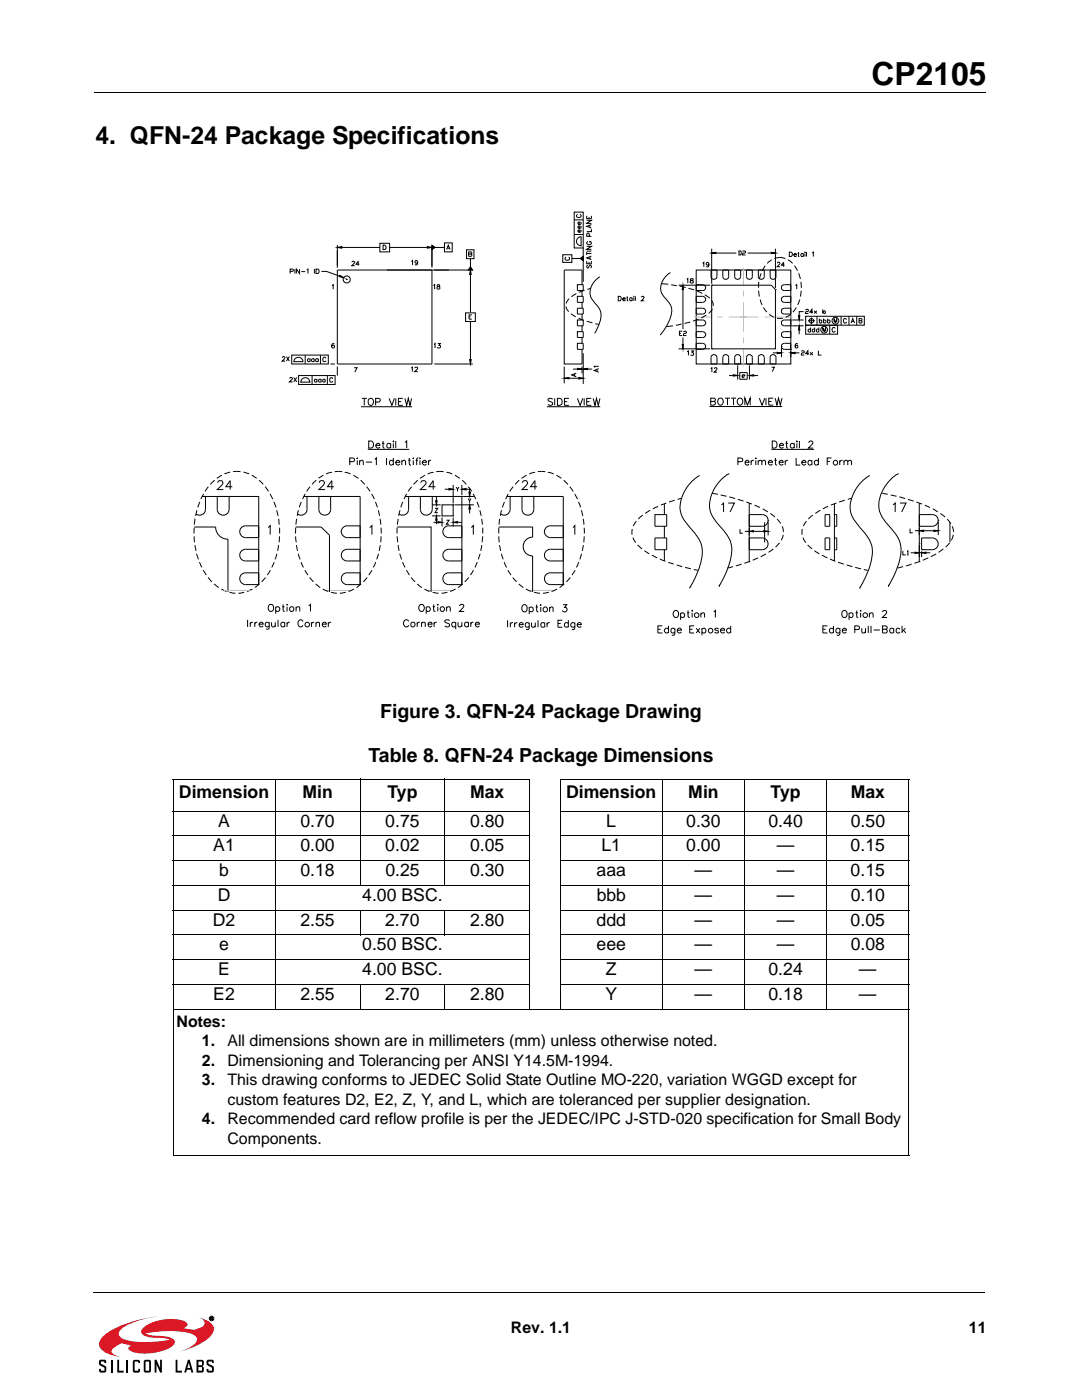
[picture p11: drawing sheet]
<svg xmlns="http://www.w3.org/2000/svg" width="216mm" height="279mm" viewBox="0 0 216 279" stroke-linecap="round" stroke-linejoin="round" font-family="sans-serif">
<defs><g id="words">
<text font-size="6.3" x="173.9" y="16.9">CP2105</text>
<text font-size="4.9" x="19" y="28.7">4. QFN-24 Package Specifications</text>
<g font-size="3.9">
<text x="75.9" y="143.3">Figure 3. QFN-24 Package Drawing</text>
<text x="73.5" y="152.1">Table 8. QFN-24 Package Dimensions</text>
</g>
<g font-size="3.5">
<text x="35.7" y="159.3">Dimension</text>
<text x="60.3" y="159.3">Min</text>
<text x="77.3" y="159.3">Typ</text>
<text x="93.8" y="159.3">Max</text>
<text x="113" y="159.3">Dimension</text>
<text x="137.3" y="159.3">Min</text>
<text x="153.8" y="159.3">Typ</text>
<text x="169.8" y="159.3">Max</text>
<text x="43.5" y="165">A</text>
<text x="59.9" y="165">0.70</text>
<text x="76.9" y="165">0.75</text>
<text x="93.8" y="165">0.80</text>
<text x="121" y="165">L</text>
<text x="136.9" y="165">0.30</text>
<text x="153.3" y="165">0.40</text>
<text x="169.7" y="165">0.50</text>
<text x="42.6" y="169.9">A1</text>
<text x="59.9" y="169.9">0.00</text>
<text x="76.9" y="169.9">0.02</text>
<text x="93.8" y="169.9">0.05</text>
<text x="120" y="169.9">L1</text>
<text x="136.9" y="169.9">0.00</text>
<text x="155" y="169.9">—</text>
<text x="169.7" y="169.9">0.15</text>
<text x="43.4" y="179.8">D</text>
<text x="43.7" y="174.8">b</text>
<text x="59.9" y="174.8">0.18</text>
<text x="72.3" y="179.8">4.00 BSC.</text>
<text x="76.9" y="174.8">0.25</text>
<text x="93.8" y="174.8">0.30</text>
<text x="119" y="174.8">aaa</text>
<text x="119.1" y="179.8">bbb</text>
<text x="138.6" y="174.8">—</text>
<text x="138.6" y="179.8">—</text>
<text x="155" y="174.8">—</text>
<text x="155" y="179.8">—</text>
<text x="169.7" y="174.8">0.15</text>
<text x="169.7" y="179.8">0.10</text>
<text x="42.5" y="184.7">D2</text>
<text x="59.9" y="184.7">2.55</text>
<text x="76.9" y="184.7">2.70</text>
<text x="93.8" y="184.7">2.80</text>
<text x="119" y="184.7">ddd</text>
<text x="138.6" y="184.7">—</text>
<text x="155" y="184.7">—</text>
<text x="169.7" y="184.7">0.05</text>
<text x="43.7" y="189.7">e</text>
<text x="72.3" y="189.7">0.50 BSC.</text>
<text x="119.1" y="189.7">eee</text>
<text x="138.6" y="189.7">—</text>
<text x="155" y="189.7">—</text>
<text x="169.7" y="189.7">0.08</text>
<text x="43.5" y="194.6">E</text>
<text x="72.3" y="194.6">4.00 BSC.</text>
<text x="120.9" y="194.6">Z</text>
<text x="138.6" y="194.6">—</text>
<text x="153.3" y="194.6">0.24</text>
<text x="171.4" y="194.6">—</text>
<text x="42.6" y="199.5">E2</text>
<text x="59.9" y="199.5">2.55</text>
<text x="76.9" y="199.5">2.70</text>
<text x="93.8" y="199.5">2.80</text>
<text x="120.8" y="199.5">Y</text>
<text x="138.6" y="199.5">—</text>
<text x="153.3" y="199.5">0.18</text>
<text x="171.4" y="199.5">—</text>
</g>
<g font-size="3.2">
<text x="35.2" y="204.9">Notes:</text>
<text x="40.3" y="208.8">1.</text>
<text x="45.4" y="208.8">All dimensions shown are in millimeters (mm) unless otherwise noted.</text>
<text x="40.3" y="212.7">2.</text>
<text x="45.4" y="212.7">Dimensioning and Tolerancing per ANSI Y14.5M-1994.</text>
<text x="40.3" y="216.6">3.</text>
<text x="45.4" y="216.6">This drawing conforms to JEDEC Solid State Outline MO-220, variation WGGD except for</text>
<text x="45.4" y="220.5">custom features D2, E2, Z, Y, and L, which are toleranced per supplier designation.</text>
<text x="40.3" y="224.3">4.</text>
<text x="45.4" y="224.3">Recommended card reflow profile is per the JEDEC/IPC J-STD-020 specification for Small Body</text>
<text x="45.4" y="228.2">Components.</text>
<text x="102" y="266">Rev. 1.1</text>
<text x="193.3" y="266">11</text>
</g>
</g></defs>
<path d="M18.8 18.4h177.8M18.6 257.9h177.8" fill="none" stroke="#000" stroke-width=".2"/>
<path d="M18.7 259h25v18.7h-25z" fill="#fff"/>
<path d="M20.7 266.5a21.4 21.4 0 0 1 9.7-3.6l1.5-.2a16.9 16.9 0 0 0-7.6 2.5 1.05 1.05 0 0 0-.6 1 1.05 1.05 0 0 0 .7 .9 17 17 0 0 0 9 .4l.5-.1a11.4 11.4 0 0 0-3.8-.5h-.4a1.42 1.42 0 0 1-1.5-1.2 2.83 2.83 0 0 1 1.8-1.6 9.2 9.2 0 0 1 7.1-.3 .66 .66 0 0 1 .3 .7 .66 .66 0 0 1-.7 .5l-.1 .1a4.3 4.3 0 0 0 3.4-.1 .97 .97 0 0 0 .8-.9 .97 .97 0 0 0-.7-1l-.4-.1 .6 .1a2.73 2.73 0 0 1 2.4 2.3 5.5 5.5 0 0 1-3.4 3.1l-3.7 1.4a6.3 6.3 0 0 0 3.7-2.3 1.39 1.39 0 0 0-1.4-1.5 21.1 21.1 0 0 0-8.9 0l1.1 .4a10.3 10.3 0 0 1 4.4 .7 .81 .81 0 0 1-.1 1.5 10.1 10.1 0 0 1-8.3 .9l-.5-.5 .5-.6-1.9-.4-.6 .3a1.81 1.81 0 0 0-1.3 1.4l.6 .6 1.2 .4-1.6-.3a3.4 3.4 0 0 1-2.7-2 2.19 2.19 0 0 1 .9-2z" fill="#da1826"/>
<g fill="none" stroke="#000" stroke-width=".2">
<path d="M34.4 155.5h71.4M34.5 155.6v75M54.9 155.4v46.1M71.8 155.4v21.4M88.8 155.4v21.4M105.7 155.6v45.9M111.7 155.5h69.8M111.8 155.6v45.9M132.2 155.4v46.1M148.6 155.4v46.1M165 155.4v46.1M181.4 155.6v75"/>
<path d="M34.4 161.9h71.4M34.4 166.8h71.4M34.4 171.8h71.4M34.4 176.7h71.4M111.7 161.9h69.8M111.7 166.8h69.8M111.7 171.8h69.8M111.7 176.7h69.8M34.4 181.7h71.4M34.4 186.6h71.4M34.4 191.5h71.4M34.4 196.5h71.4"/>
<path d="M71.8 181.6v5.1M71.8 196.4v5.1M88.8 181.6v5.1M88.8 196.4v5.1M111.7 181.7h69.8M111.7 186.6h69.8M111.7 191.5h69.8M111.7 196.5h69.8M34.4 201.4h147.1M34.4 230.7h147.1M42 262.9h.4l-.1 .2 .2 .3-.4-.2-.1 .2zM42.1 262.9l.3 .1-.3 .1z"/>
<circle cx="42.2" cy="263.1" r=".45"/>
</g>
<g fill="#000">
<path d="M19.8 271.5l.3-.1h.7h.2l.2 .3v.3h-.4v-.3h-.7v.4l1.1 .7v.9l-.4 .2h-.9l-.1-.7h.3v.4h.7v-.6l-.1-.1a1.14 1.14 0 0 1-1-.7zM23.4 271.4h.4v2.2h.9v.3h-1.3zM26.6 271.6l.3-.2h.7l.3 .2v.4h-.3v-.3h-.7v1.9h.7v-.4h.3v.4l-.1 .3h-.9l-.3-.1zM30.8 271.4h.4l.7 1.6v-1.6h.4v2.5h-.4l-.7-1.6v1.6h-.4zM35 271.4h.4v2.2h.9v.3h-1.3zM41.3 271.5l.3-.1h.7h.2l.2 .3v.3h-.4v-.3h-.7v.4l1 .7v.9l-.3 .2h-.9l-.2-.7h.4v.4h.7v-.6l-.1-.1a1.14 1.14 0 0 1-1-.7z"/>
<path d="M28.7 271.6v2.1l.3 .2h.9l.2-.3v-2l-.3-.2h-.8zM29 271.7h.8v1.9h-.8z"/>
<path d="M37.5 271.4l-.7 2.5h.3l.2-.5h.8l.1 .5h.4l-.7-2.5zM37.7 272l.2 1h-.5z"/>
<path d="M39.2 271.4v2.5h1.3l.2-.3v-.7l-.3-.3 .3-.2-.1-.8-.3-.2zM39.6 271.7h.7v.8h-.7zM39.6 272.8h.7v.8h-.7z"/>
<path d="M42 262.9h.4l-.1 .2 .2 .3-.4-.2-.1 .2zM42.1 262.9v.2l.3-.1z"/>
</g>
<path d="M22.3 271.4v2.5M25.4 271.4v2.5" fill="none" stroke="#000" stroke-width=".36"/>
<path d="M32.7 36.5h163.4v101.1h-163.4z" fill="#fff"/>
<g fill="none" stroke="#000" stroke-width=".2">
<path d="M57.9 54.2l.5-.1 .1-.3-.6-.1v.9M58.8 53.7v.9M59.8 53.7v.9l-.7-.9v.9M60.1 54.2h.8M61.2 53.8l.2-.1v.9M62.7 53.7v.9M63.1 53.7h.3a.46 .46 0 0 1 .3 .4 .46 .46 0 0 1-.3 .5h-.3zM64.1 54.2h1.1l2.5 .9M66.3 57l.2-.2v.9M67.3 48.9v4.5M67.3 49.4l.9-.2v.3zM67.8 54.9l.8 .5-.9-.2z"/>
<path d="M68.2 49.4h7.6M69 55.8h.4M69.2 55.6v.3M70.2 52.3l.3-.2 .3 .2-.6 .7h.6M71.7 52.7h-.7l.5-.6v.9M75.8 48.6h1.9v1.7h-1.9zM76.4 48.9l.6 .2v.5l-.2 .2h-.4zM77.7 49.4h7.6M82.1 52.2l.2-.2v.9M83.3 52.3a.28 .28 0 0 1-.3 .2 .28 .28 0 0 1-.2-.4 .28 .28 0 0 1 .5 0v.6l-.2 .2-.3-.1M85.3 49.2l.9 .2-.9 .1zM86.2 48.9l.6 .5-.6 .4z"/>
<path d="M86.2 53.9v18.7h-18.9v-18.7h27M86.2 48.9v4.5M86.2 49.4h2.5M86.5 57l.2-.2v.9M87.3 56.9v.2a.33 .33 0 0 1 .4 .2 .33 .33 0 0 1-.1 .4h-.3l-.1-.3 .5-.3v-.2zM88.7 48.5h1.5v1.8h-1.5zM89.1 49.8l.4-.9 .3 .9M89.3 49.5h.4M93.1 49.8h1.5v1.8h-1.5zM93.9 53.9l.1 .9h-.3zM93.9 53.2l.4 .7h-.9zM93.9 51.6v2.3"/>
<path d="M93.9 54.8v7.5M93.9 50.7l.2 .1v.3l-.6 .1v-.9l.6 .1v.3h-.6M112.3 50.8h1.8v1.6h-1.8zM112.9 51.3l-.1 .1a.4 .4 0 0 0 .4 .5 .4 .4 0 0 0 .3-.5v-.1M113.6 59.6l-.7 1M114.1 51.6h2.3M114.6 46.8h1.8M114.6 43.9h1.8M114.6 42.3h1.8v7.2h-1.8zM115 58.6l-1 .6M115.2 59.1h1.2v1.2h-1.2zM115.2 56.8h1.2v1.2h-1.2z"/>
<path d="M115.3 42.8l-.3 .2a.44 .44 0 0 0 .5 .4 .44 .44 0 0 0 .4-.5l-.2-.1M115.4 47.5l.6-.2v1.8a.9 .9 0 0 1-.9-.6 .9 .9 0 0 1 .3-1zM115.8 51.6l.6-.4v.8zM115.8 45.9l.1 .1a.3 .3 0 0 1-.3 .4 .3 .3 0 0 1-.2-.4l.2-.1v.5M115.8 45.1a.28 .28 0 0 1 .1 .4 .28 .28 0 0 1-.5 0 .28 .28 0 0 1 .1-.4l.1 .5M115.8 44.3a.27 .27 0 0 1 0 .4 .27 .27 0 0 1-.4 0 .27 .27 0 0 1 .1-.4l.1 .5M116.1 56.8v-2.9h-3.5v18.7h3.5v-2.9M116.1 58v1.1M116.4 49.5v6.8M116.6 57.9l-1.1 .5M117.1 50.6h.9M117.1 50.3v.6"/>
<path d="M117.1 52.1v.5h.9v-.5M117.1 49.2h.9l-.9 .6h.9M117.1 44h.9l-.9 .6h.9M117.1 43.1v.5h.9v-.5M117.1 50.1h.9M117.2 52.9l-.1 .2 .1 .3 .2 .1 .2-.5 .3-.1 .1 .2-.1 .4M117.3 48.2l-.2 .2a.44 .44 0 0 0 .5 .5 .44 .44 0 0 0 .3-.6l-.2-.1v.2M117.5 43.3v.3M117.5 52.3v.3M117.6 47.2l-.1-.6-.2-.1-.2 .3v.4h.9M117.7 45v.4M117.7 51.3v.4"/>
<path d="M117.9 57.6l-.7 .1M118 45.7v.5h-.9M118 51.1l-.9 .4 .9 .3M118 44.8l-.9 .4 .9 .3M119.7 55.2a3.6 3.6 0 0 0-1.7 4.4l.7 .9a3.3 3.3 0 0 1 .9 4.2l-.9 1.8M123.4 59.1h.3a.48 .48 0 0 1 .3 .5 .48 .48 0 0 1-.3 .4h-.3zM124.2 59.7h.6l-.1-.2a.3 .3 0 0 0-.5 .2 .3 .3 0 0 0 .4 .3l.2-.1M125 59.4h.3M125.2 59.1v.9h.1M126.1 59.6a.28 .28 0 0 0-.4-.1 .28 .28 0 0 0 0 .4 .28 .28 0 0 0 .4 0M126.1 59.4v.6M126.5 59.4v.6"/>
<path d="M126.4 59.2h.1M126.8 59.1v.9M128 59.3a.26 .26 0 0 1 .3-.2 .26 .26 0 0 1 .2 .3l-.5 .6h.5M132 56.6l1.3 .1M133.8 54.4a3.7 3.7 0 0 0-1.8 4l.5 .9a3.6 3.6 0 0 1 1.5 2.8 9.8 9.8 0 0 1-2.3 4.8M133.9 56.9l1.2 .1M135.4 56.9h6.3M135.6 57.1l1.2 .3M136.3 56.9l.1 .9h-.3zM136.3 57.8v7.9M137.1 55.8l.1-.2v.9M137.4 57.6l1.1 .2"/>
<path d="M137.8 55.7v.2a.39 .39 0 0 1 .5 .5l-.5 .1-.1-.2 .1-.2 .5-.2v-.3zM138.9 53.9h18.9v18.7h-18.9zM138.9 56.8h1.3a.58 .58 0 0 1 .6 .6 .58 .58 0 0 1-.6 .6h-1.3zM138.9 59.1h1.3a.6 .6 0 0 1 .6 .6 .6 .6 0 0 1-.6 .6h-1.3zM139.1 58.1l1 .5M140.2 52.5l.2-.1v.9M140.6 58.8l1 .7M141.5 52.7a.28 .28 0 0 1-.4 .2 .28 .28 0 0 1-.1-.4 .28 .28 0 0 1 .4 0l-.1 .7-.4-.1M141.9 53.9h1.2v1.3a.59 .59 0 0 1-.6 .6 .59 .59 0 0 1-.6-.6zM142 60l.3 .5v.5M142 50.5l.8-.1v.2zM142 56.9h.1"/>
<path d="M142 56.9v12.7h12.7v-11.8M142 56.9h11.9l.8 .9M142 49.6v7M142.8 50.5h4.1M144.2 53.9h1.2v1.3a.58 .58 0 0 1-.6 .6 .58 .58 0 0 1-.6-.6zM146.6 53.9h1.2v1.3a.59 .59 0 0 1-.6 .6 .59 .59 0 0 1-.6-.6zM147.3 50.1l.6 .1v.6l-.6 .1M147.5 50.1v.8M148.2 50.2l.1-.1 .5 .1-.2 .3-.4 .1v.3h.6M148.9 53.9h1.2v1.3a.58 .58 0 0 1-.6 .6 .58 .58 0 0 1-.6-.6zM149.2 50.5h4.7M151.3 53.9h1.2v1.3a.59 .59 0 0 1-.6 .6 .59 .59 0 0 1-.6-.6z"/>
<path d="M151.4 58l.1 1.2M151.4 56.3v1.1M151.7 59.8l.4 1.1M151.9 54.5l-.4 1.2M152.7 53l-.6 1M153.7 53.9h1.1v1.3a.58 .58 0 0 1-.5 .6 .58 .58 0 0 1-.6-.6zM153.9 50.4l.8 .1-.8 .1zM154 51.9l-.9 .7M154.7 57.8h.1M154.7 50.5h.1M154.7 49.6v7.9M155.1 52.5l.2-.2 .3 .2-.5 .7h.6"/>
<path d="M156 57l.5-.2h1.3v1.2h-1.5l-.4-.4zM156 59.4l.5-.3h1.3v1.2l-1.6-.1a.61 .61 0 0 1-.2-.8zM156.5 52.9h-.6l.5-.6v.9M156.7 51.6a3.3 3.3 0 0 0-2.2 0M157.2 51.9l1 .7M157.5 50.3l.6 .2-.1 .5-.2 .2h-.3zM158.4 50.8h.5a.3 .3 0 0 0-.4-.1 .3 .3 0 0 0 0 .4 .3 .3 0 0 0 .4 0M158.5 53l.6 1M158.7 57l.3-.2v.9M159.2 50.6h.3M159.3 50.3v.9h.2M159.4 54.5l.3 1.2"/>
<path d="M159.6 59.8l-.4 1.1M159.8 56.3l.1 1.1M159.9 58l-.2 1.2M160.3 50.7a.28 .28 0 0 0-.4 0 .28 .28 0 0 0 0 .4 .28 .28 0 0 0 .4 0M160.3 50.6v.6M160.6 50.4h.1M160.6 50.6v.6M160.9 50.3v.9M162.1 50.5l.2-.2v.9M56.3 71.4l.2-.2 .4 .2-.6 .7h.6M57.1 71.2l.6 .9M57.7 71.2l-.6 .9"/>
<path d="M57.8 75.5l.3-.2 .2 .3-.6 .6h.7M58.2 70.9h7.3v1.7h-7.3zM58.6 75.3l.6 .9M58.9 71.6a.9 .9 0 0 1 .9-.3 .9 .9 0 0 1 .6 .9h-1.8zM59.2 75.3l-.6 .9M59.6 75h7.3v1.7h-7.3zM60.2 75.7a.92 .92 0 0 1 1-.3 .92 .92 0 0 1 .6 .9h-1.8zM60.9 70.9v1.7M61.9 71.7l-.4-.1-.1 .4 .1 .2 .4-.1M61.9 71.6v.6M62.3 75v1.7M62.7 71.7l-.2-.1-.3 .1a.31 .31 0 0 0 .1 .4 .31 .31 0 0 0 .4 0"/>
<path d="M62.7 71.6v.6M63.2 75.8v-.1a.29 .29 0 0 0-.4 .1 .29 .29 0 0 0 .1 .4 .29 .29 0 0 0 .3 0M63.2 75.7v.6M63.5 71.7l-.2-.1a.31 .31 0 0 0-.3 .4 .31 .31 0 0 0 .5 .1M63.5 71.6v.6M63.9 70.9v1.7M64.1 75.8l-.4-.1-.1 .2 .1 .4 .4-.1M64.1 75.7v.6M64.9 75.8l-.4-.1-.1 .2 .1 .3h.4M64.9 75.7v.6M65 71.5l-.1-.1a.4 .4 0 0 0-.5 .4 .4 .4 0 0 0 .6 .3v-.1M65.3 75v1.7"/>
<path d="M65.9 72.6h.9M66.4 75.6a.31 .31 0 0 0-.4-.2 .31 .31 0 0 0-.2 .3v.2a.32 .32 0 0 0 .2 .4 .32 .32 0 0 0 .4-.2M66.7 68.7l-.2-.1-.2 .1-.1 .3v.3l.2 .1a.28 .28 0 0 0 .3-.3 .28 .28 0 0 0-.4-.1l-.1 .2M67.3 73.2v1.8M70.7 73.4h.5l-.4 .9M72.2 79.5h1M72.7 79.5v1.4M73.7 79.6a.65 .65 0 0 1 .8 .6 .65 .65 0 0 1-.8 .6l-.2-.5v-.5zM77.6 79.5l.6 1.4 .5-1.4M79 79.5v1.4M80.4 79.5h-.9v1.4h.9M80.8 79.5l.4 1.4 .3-1.4 .3 1.4 .3-1.4"/>
<path d="M82.1 73.4l.2-.1v.9M82.8 73.5l.2-.2 .3 .1-.6 .8h.7M86.6 68.7l.2-.1v.8M86.7 72.6h7.6M87.4 68.6h.5l-.3 .3h.1a.32 .32 0 0 1 .1 .5 .32 .32 0 0 1-.5-.1M92.9 62.4h1.9v1.8h-1.9zM93.6 63.2h.3M93.7 71.8h.3l-.1 .8zM93.9 64.2v7.6M94.1 62.8h-.5v.9h.5M110.3 79.7l-.4-.2-.6 .2 .1 .3 .7 .3 .2 .2v.2l-.4 .2-.6-.2M110.7 79.5v1.4"/>
<path d="M111.2 79.5h.5a.75 .75 0 0 1 .5 .7 .75 .75 0 0 1-.5 .7h-.5zM112.6 75.5l.9-.2v.3zM112.6 73.2v3.3M112.9 61.2l.1 .4 .5 .6M113.1 75.5h2.4M113.5 79.5h-.9v1.4h.9M113.9 62.6l1 .6M114.3 73.7h1M114.7 74.6v.5M115 74.5l-.9 .3 .9 .4M115.2 79.5l.6 1.4 .5-1.4M115.2 61.5h1.2v1.2h-1.2z"/>
<path d="M115.2 63.9h1.2v1.1h-1.2zM115.2 66.2h1.2v1.2h-1.2zM115.2 68.5h1.2v1.2h-1.2zM115.3 73.5l.8 .2-.8 .1zM115.4 63.5l1.1 .4M115.5 75.3l.9 .2-.9 .1zM116.1 60.3v1.2M116.1 62.7v1.2M116.1 65v1.2M116.1 67.4v1.1M116.1 73.2v1.3M116.4 73.7l.9-.2v.3z"/>
<path d="M116.4 70.5v6.1M116.6 79.5v1.4M117.1 64.1l1.1 .3M117.3 73.7h.9M118 79.5h-.9v1.4h.9M118.4 79.5l.3 1.4 .3-1.4 .4 1.4 .3-1.4M118.8 64.6l.7 .1M119.1 73.7v.4M119.5 73.1h-.9l.1 .2M119.5 73.6l-.9 .3 .9 .4M134.3 65l-1.4 .2M135.4 69.6h6.3"/>
<path d="M135.6 66.5h.2M136 64.7l-1.1 .2M136.1 68.7h.3l-.1 .9zM136.1 66.1h-.5v.9h.5M136.3 69.6h.1M136.3 67.4v1.3M136.4 66.2l.1-.1 .5 .1-.2 .3-.4 .2v.3h.6M137.1 70.2l.3-.2v.9M137.7 64.2l-1.1 .4M137.9 70h.5l-.3 .4h.2a.32 .32 0 0 1 0 .5 .32 .32 0 0 1-.4 0l-.1-.1M138.9 68.5h1.3a.6 .6 0 0 1 .6 .6 .6 .6 0 0 1-.6 .6h-1.3zM138.9 66.2h1.3a.59 .59 0 0 1 .5 .3 .59 .59 0 0 1 0 .6l-.3 .3h-1.5z"/>
<path d="M138.9 63.9h1.3a.58 .58 0 0 1 .6 .5 .58 .58 0 0 1-.6 .6h-1.3zM138.9 61.5h1.3a.58 .58 0 0 1 .6 .6 .58 .58 0 0 1-.6 .6h-1.3zM139.4 63.7l-1.1 .4M140.9 62.9l-1 .6M141.8 73.6l.2-.2v.9M142 69.6h.1M142.1 70.9a.6 .6 0 0 1 .6-.1 .6 .6 0 0 1 .4 .6v1.2h-1.2v-1.4zM142.2 61.6l-.8 .9M142.6 73.6l.1-.2 .3 .1v.2l-.5 .6h.6M143.5 79.5a.69 .69 0 0 1 .8 .6 .69 .69 0 0 1-.7 .8 .82 .82 0 0 1-.1-1.4zM144.4 70.9a.58 .58 0 0 1 .7-.1 .58 .58 0 0 1 .3 .6v1.2h-1.2v-1.2zM144.7 79.5h1"/>
<path d="M145.2 79.5v1.4M145.5 75h.8M145.9 79.5h1M146.3 74.8l.9 .2-.9 .1zM146.4 79.5v1.4M146.8 70.9l.2-.1a.61 .61 0 0 1 .8 .6v1.2h-1.2v-1.4zM147.2 72.6h.1M147.2 72.9v2.9M147.4 79.5a.69 .69 0 0 1 .9 .6 .69 .69 0 0 1-.7 .8 .81 .81 0 0 1-.2-1.4zM147.6 74.4h1.5v1.3h-1.5zM148.1 75.1h.4l.1-.1-.1-.2h-.3l-.1 .2 .1 .4h.3M149.1 70.9a.58 .58 0 0 1 .7-.1 .58 .58 0 0 1 .3 .6v1.2h-1.2v-1.2z"/>
<path d="M149.5 75l.9-.2v.3zM149.5 72.6h.1M149.5 75h.1M149.5 72.9v2.9M150.4 75h.9M151.5 70.9a.6 .6 0 0 1 .6-.1 .6 .6 0 0 1 .4 .6v1.2h-1.2v-1.4zM151.5 79.5l.6 1.4 .5-1.4M152.3 61.4l.7 .9M152.8 79.5v1.4M153.5 62.7l1 .6M153.9 70.9a.58 .58 0 0 1 .6-.1 .58 .58 0 0 1 .3 .6v1.2h-1.1v-1.2zM153.9 73.3h.6l-.4 .9"/>
<path d="M154.2 70.4h.9M154.3 79.5h-.9v1.4h.9M154.7 79.5l.3 1.4 .3-1.4 .4 1.4 .3-1.4M155 63.5h1.2M155.1 70.3l.8 .1-.8 .2zM155.9 69.2h.1M155.9 69.4v1.9M156 68.8l.5-.3h1.3v1.2l-1.6-.1a.61 .61 0 0 1-.2-.8zM156 61.7l.5-.2h1.3v1.2h-1.5l-.4-.4zM156 66.4l.5-.2h1.3v1.2h-1.5l-.4-.4zM157.8 62.7l-1 .6M157.8 63.9h.1"/>
<path d="M157.8 65h.1M157.8 69.8h.1M157.8 70.4h.1M157.8 63.9v1.1M157.8 70.1v1.2M157.8 70.4l.9-.1v.3zM157.8 63.9h-1.5l-.4 .3 .1 .6 .3 .2h1.5M158.1 63.9h2.2M158.1 65h2.2M158.7 70.4h.8M158.9 61.4l-.7 .9M159.2 68.7l-.2-.1a.44 .44 0 0 0-.4 .4 .44 .44 0 0 0 .5 .4l.1-.2a.28 .28 0 0 0-.2-.3 .28 .28 0 0 0-.3 .3"/>
<path d="M159.3 63h.3l-.1 .9zM159.5 65l.1 .9h-.3zM159.5 65h.1M159.5 65.9v.8M159.9 70.1l.2-.1 .4 .1v.2l-.6 .3v.3h.6M160.3 62.2h-.8v.8M160.7 61.9l.2-.2 .4 .2-.1 .3-.5 .1v.3h.6M160.8 63.1h11.7v1.8h-11.7zM160.8 64.9h6.3v1.8h-6.3zM161.2 64h1.4M161.4 70.6h-.6l.4-.6v.9M161.6 70.3l.6 .6"/>
<path d="M161.7 65.8l-.3-.1-.2 .2 .2 .4 .3-.2M161.7 65.4v.9M161.9 63.4v1.3M162.2 62.3h-.6l.4-.6v.9M162.2 70.3l-.6 .6M162.5 62l.5 .6M162.6 65.8l-.4-.1-.1 .2 .1 .4 .4-.2M162.6 65.4v.9M163 62l-.5 .6M163 63.1v1.8M163.3 70v.9h.6M163.4 65.8l-.4-.1-.1 .2 .1 .4 .4-.2"/>
<path d="M163.4 65.4v.9M163.5 64l.3-.1 .2 .4-.2 .2-.3-.2M163.5 63.6v.9M164.2 62.3l.3-.3 .2 .4-.3 .2zM164.2 61.7v.9M164.2 66.1v-.7l.3 .7 .2-.7v.7M164.3 64l.2-.1a.3 .3 0 0 1 .3 .3 .3 .3 0 0 1-.5 .1M164.3 63.6v.9M165.1 64l.4-.1 .1 .4-.1 .2-.4-.2M165.1 63.6v.9M165.6 64.9v1.8M166.4 64.3v-.7l.3 .7 .3-.7v.7"/>
<path d="M166.7 65.6a.42 .42 0 0 0-.7 .2 .42 .42 0 0 0 .5 .4l.2-.2M167.8 63.1v1.8M168.9 63.8l-.3-.2a.53 .53 0 0 0 0 .9l.3-.3M169.4 63.1v1.8M169.8 64.5l.4-.9 .3 .9M170 64.2h.4M170.9 63.1v1.8M171.8 64l.2 .2v.2l-.6 .1v-.9h.6l-.1 .4h-.5M40.6 98.6l-.5 1M41.6 97.1l-.7 1M42.8 95.8l-.8 .9M43.3 99.1h2.4v2.5a1.19 1.19 0 0 1-1.2 1.2 1.19 1.19 0 0 1-1.2-1.2z"/>
<path d="M43.4 96.4l.4-.5 .5 .1 .2 .3-.1 .3-1.1 1.1h1.3M44.3 94.8l-1 .7M45.9 94.2l-1.1 .4M46.4 97.1h-1.3l.8-1.2v1.8M48 94.1h-1.5M48.6 94.2l1.1 .4M50.2 94.8l1 .7M51.7 95.8l.8 .9M52.9 97.1l.7 1M53.9 98.6l.5 1M60.6 99.1h11.3v17.6h-2.6a1.17 1.17 0 0 1-1.2-1.2 1.17 1.17 0 0 1 1.2-1.2h2.6M60.9 98.6l-.5 1"/>
<path d="M61.3 99.1v2.5a1.17 1.17 0 0 1-.7 1.1 1.17 1.17 0 0 1-1.2-.1M61.9 97.1l-.7 1M63.1 95.8l-.8 .9M63.7 96.4l.1-.3a.59 .59 0 0 1 .8-.1v.1a.55 .55 0 0 1-.1 .8l-.9 .8h1.2M64.5 94.8l-.9 .7M66 99.1v2.5a1.17 1.17 0 0 1-1.2 1.2 1.17 1.17 0 0 1-1.2-1.2v-2.5M66.2 94.2l-1.1 .4M66.6 97.1h-1.3l.9-1.2v1.8M68.3 94.1h-1.5M68.9 94.2l1.1 .4M69.8 92.1h.8l.1-.2v-.4l-.9-.1v1.4M70.5 94.8l1 .7"/>
<path d="M71.3 91.4v.1zM71.3 91.9v.9M71.8 92.1l.3-.2h.3l.1 .9M71.8 91.9v.9M71.9 95.8l.9 .9M72 81.2h10.2M73 92.2h1.3M73.2 97.1l.7 1M73.4 89.7h8.3M73.6 88h.4a.75 .75 0 0 1 .5 .7 .75 .75 0 0 1-.5 .7h-.4zM74.2 98.6l.5 1M74.8 91.7l.3-.3v1.4"/>
<path d="M75 80.2h.7l.2-.2-.1-.4-.8-.1v1.4M75 88.9h.8a.46 .46 0 0 0-.6-.3 .46 .46 0 0 0-.3 .6 .46 .46 0 0 0 .6 .2l.3-.2M76.2 88.5h.5M76.4 88l.1 1.3 .3 .1M77.1 91.4v1.4M78 88.7l-.5-.2a.52 .52 0 0 0-.3 .5 .52 .52 0 0 0 .3 .4l.5-.2M78 88.5v.9M78.5 92.1l-.5-.2a.53 .53 0 0 0 0 .9l.5-.2M78.5 88.5v.9M78.5 91.4v1.4M78.5 88v.2zM79 92.3h.8a.45 .45 0 0 0-.5-.4 .45 .45 0 0 0-.4 .5 .45 .45 0 0 0 .4 .4l.5-.2"/>
<path d="M79 88v1.4M79.5 80.2h.6M80.2 92.1l.3-.2h.3l.1 .9M80.2 91.9v.9M80.8 88.3l.4-.3v1.4M80.9 99.1h11.3M81.2 98.6l-.6 1M81.5 91.9h.4M81.5 99.1v2.5a1.18 1.18 0 0 1-.6 1.1 1.18 1.18 0 0 1-1.3-.1M81.7 91.4v1.1v.2l.3 .1M82.1 97.1l-.6 1M82.5 91.9v.9"/>
<path d="M82.5 91.4v.1zM83 91.9h.4M83.4 95.8l-.9 .9M83.5 91.4l-.3 .1-.1 .2v1.1M83.8 91.9v.9M83.8 91.4v.1zM84 96.4l.3-.5h.4l.2 .2a.55 .55 0 0 1-.2 .8l-.8 .8h1.2M84.3 92.3h.8a.46 .46 0 0 0-.6-.4 .46 .46 0 0 0-.3 .6 .46 .46 0 0 0 .6 .3l.3-.2M84.8 94.8l-1 .7M85.5 91.9v.9M86 91.9h-.3l-.2 .4M86.3 99.1v2.5a1.19 1.19 0 0 1-1.2 1.2 1.19 1.19 0 0 1-1.2-1.2v-2.5"/>
<path d="M86.4 94.2l-1.1 .4M86.9 97.1h-1.3l.8-1.2v1.8M86.9 99.9h.3l-.1 .9zM87.1 99.1v.8M88.5 94.1h-1.5M88.8 97.6h.8M89.1 94.2l1.1 .4M89.6 97.5l.8 .1-.8 .2zM90.4 96.8v3.7M90.8 94.8l1 .7M91 97.2l.3 .4v.5M91.6 97.2l-.3 .4"/>
<path d="M92.2 99.1v17.6h-2.7a1.17 1.17 0 0 1-1.1-1.2 1.17 1.17 0 0 1 1.1-1.2h2.7M92.2 99.1h.1M92.2 97.6h.1M92.2 96.8v2M92.2 97.6l.8-.1v.3zM92.2 95.8l.8 .9M92.4 99.1h2.2M93 97.6h.8M93.4 99.5l.3 .4v.5M93.4 97.1l.7 1M93.6 98.2h.3l-.2 .9zM93.7 97.4v.8"/>
<path d="M94 99.5l-.3 .4M94.4 98.6l.6 1M101.2 99.1h11.2v17.6h-2.6a1.17 1.17 0 0 1-1.2-1.2 1.17 1.17 0 0 1 1.2-1.2h2.6M101.4 98.6l-.5 1M101.8 99.1v2.5a1.17 1.17 0 0 1-.7 1.1 1.17 1.17 0 0 1-1.2-.1M102.4 97.1l-.7 1M103.6 95.8l-.8 .9M104.2 96.4l.4-.5h.3l.3 .2a.55 .55 0 0 1-.2 .8l-.8 .8h1.2M105.1 94.8l-1 .7M106.5 99.1v2.5a1.17 1.17 0 0 1-1.2 1.2 1.17 1.17 0 0 1-1.1-1.2v-2.5M106.7 94.2l-1.1 .4M107.2 97.1h-1.3l.8-1.2v1.8"/>
<path d="M108.8 94.1h-1.5M109.1 81.2h10.7M109.4 94.2l1.1 .4M111 94.8l1 .7M112.5 95.8l.8 .9M112.6 80.2h.6M113.7 97.1l.7 1M114.7 98.6l.5 1M117.1 80.2h.5M134.6 99.8l-1.1 .4M136 99.4l-.8 .3M139.6 94.9a7.6 7.6 0 0 0-3.8 7.2 10.6 10.6 0 0 0 3 4.5 5.8 5.8 0 0 1 1 5.7 20.1 20.1 0 0 1-1.9 4.6l-.3 .5"/>
<path d="M141.6 81.1h14.5M142.1 98.4l1.2 .2M142.4 80.1l.3 .3-.1 .4-.8 .1v-1.4h.8l.1 .2-.1 .3-.8 .1M143.8 98.8l1.2 .2M145.5 99.2l1.2 .3M145.5 94.5a7.6 7.6 0 0 0-3.9 7.2 11.1 11.1 0 0 0 2.9 4.3 6 6 0 0 1 1.1 6.3l-.8 2.2-1.4 2.5M147.2 92.1h.6a.37 .37 0 0 0 .4-.3 .37 .37 0 0 0-.4-.4h-.6v1.4M147.2 99.7l1.2 .3M148.6 80.9v-1.4l.5 1.4 .6-1.4v1.4M148.7 92.3h.8v-.2a.43 .43 0 0 0-.7-.1 .43 .43 0 0 0 0 .7 .43 .43 0 0 0 .7-.1M149.9 91.9v.9M150.4 91.9h-.3l-.2 .4"/>
<path d="M150.8 91.9v.9M150.8 91.4v.1zM151.3 92.1l.3-.2h.4v.9M151.3 91.9v.9M152 92.1l.4-.2h.3l.1 .9M153.3 92.3h.8a.45 .45 0 0 0-.5-.4 .45 .45 0 0 0-.4 .5 .45 .45 0 0 0 .5 .4l.4-.2M153.4 80.1h.5M153.9 89.7h8.6M154.1 88h.5a.76 .76 0 0 1 .4 .7 .76 .76 0 0 1-.4 .7h-.5zM154.5 91.9h.5M154.7 91.4v1.1l.1 .2 .3 .1M155.5 92.3h.8a.46 .46 0 0 0-.6-.3 .46 .46 0 0 0-.3 .5 .46 .46 0 0 0 .6 .3l.3-.2"/>
<path d="M155.5 88.9h.8a.43 .43 0 0 0-.6-.4 .43 .43 0 0 0-.1 .7 .42 .42 0 0 0 .7 0M156.7 91.9v.9M156.7 88.5h.5M157 88v1.2v.1l.2 .1M157.2 91.9h-.2l-.3 .4M158.5 88.7l-.5-.2a.52 .52 0 0 0-.3 .5 .52 .52 0 0 0 .3 .4l.5-.2M158.5 88.5v.9M158.9 91.4v1.4h.8M159 88.5v.9M159 88v.2zM159.5 88v1.4M160 92.3h.8a.45 .45 0 0 0-.5-.4 .45 .45 0 0 0-.4 .5 .45 .45 0 0 0 .4 .4l.5-.2"/>
<path d="M161.4 88.4l.3-.4h.2l.3 .3-.1 .3-.8 .8h.9M162 92.1l-.5-.2a.53 .53 0 0 0 0 .9l.5-.2M162 91.9v.9M163.3 92.1l-.5-.2a.52 .52 0 0 0-.3 .4 .52 .52 0 0 0 .3 .5l.5-.2M163.3 91.4v1.4M165.1 92.1h.5M165.9 91.4h-.8v1.4M167.6 91.9v.9M168.1 91.9h-.4l-.1 .4M168.4 92.1l.4-.2h.3l.1 .9M168.4 91.9v.9M168.6 99.8l-1.2 .4"/>
<path d="M169.2 92.1l.3-.2h.3l.1 .9M169.9 99.4l-.7 .3M173.6 94.9a7.6 7.6 0 0 0-3.9 7 8.2 8.2 0 0 0 2.3 3.9 6.1 6.1 0 0 1 1.6 7l-.8 2.1-1.3 2.5M176.1 98.4l1 .2M177.7 98.8l1.2 .2M179.3 94.5a7.6 7.6 0 0 0-3.9 7.2 10.7 10.7 0 0 0 2.9 4.3 6 6 0 0 1 1.1 6.3l-.8 2.2-1.4 2.5M179.5 99.2l1.1 .3M181.2 99.7l1.1 .3M38.8 105.3l-.1 1.2M38.8 107v1.2M38.8 105.2h4.2a2.37 2.37 0 0 0 2.5 2.4v10.6M38.9 108.8l.2 1.1"/>
<path d="M38.9 103.5l-.1 1.2M39.1 102.6a1.19 1.19 0 0 0 1.2 .1 1.19 1.19 0 0 0 .7-1.1v-2.5h-.7h11.3v17.6M39.2 110.5l.4 1.1M39.3 101.8l-.3 1.2M39.8 112.2l.5 1M39.8 100.2l-.3 1.1M40.5 113.8l.7 1M41.5 115.3l.8 .8M42.7 116.5l1 .7M44.2 117.6l1 .4M45.8 118.2l1.2 .2M48 110.2l.4-.4 .5-.2h2.7v2.4h-2.6a1.16 1.16 0 0 1-1-1.8z"/>
<path d="M48 105.4l.4-.3 .5-.2h2.7v2.4h-2.6a1.19 1.19 0 0 1-1-1.9zM48 114.8l.4-.3 .5-.2h2.7v2.4h-2.6a1.19 1.19 0 0 1-1-1.9zM48.7 118.2l-1.1 .2M50.4 117.6l-1.1 .4M51.8 116.5l-1 .7M53 115.3l-.8 .8M53.5 105.3l.4-.4v1.8M54 113.8l-.7 1M54.7 100.2l.4 1.1M54.7 112.2l-.5 1M55.2 101.8l.3 1.2M55.2 110.5l-.3 1.1"/>
<path d="M55.6 103.5l.1 1.2M55.6 108.8l-.2 1.1M55.8 107l-.1 1.2M55.8 105.3v1.2M59 105.2h5.1l1.6 1.6v11.4M59 105.3v1.2M59 107l.1 1.2M59.1 108.8l.3 1.1M59.2 103.5l-.2 1.2M59.5 110.5l.4 1.1M59.6 101.8l-.3 1.2M60.1 112.2l.5 1"/>
<path d="M60.1 100.2l-.4 1.1M60.8 113.8l.6 1M61.8 115.3l.7 .8M63 116.5l.9 .7M64.4 117.6l1.1 .4M66.1 118.2l1.1 .2M69 118.2l-1.2 .2M70.6 117.6l-1.1 .4M71.9 104.9h-2.6a1.17 1.17 0 0 0-1.2 1.2 1.17 1.17 0 0 0 1.2 1.2h2.6M71.9 109.6h-2.6a1.16 1.16 0 0 0-1.2 1.2 1.16 1.16 0 0 0 1.2 1.2h2.6M72.1 116.5l-1 .7M73.3 115.3l-.8 .8"/>
<path d="M73.7 105.3l.5-.4v1.8M74.2 113.8l-.6 1M74.9 100.2l.4 1.1M75 112.2l-.5 1M75.5 101.8l.3 1.2M75.5 110.5l-.3 1.1M75.8 103.5l.2 1.2M75.9 108.8l-.3 1.1M76 107v1.2M76 105.3l.1 1.2M79.2 107l.2 1.2M79.3 105.2h6.7v13"/>
<path d="M79.3 105.3l-.1 1.2M79.4 103.5l-.1 1.2M79.4 108.8l.2 1.1M79.8 110.5l.3 1.1M79.8 101.8l-.3 1.2M80.3 112.2l.5 1M80.4 100.2l-.4 1.1M81.1 113.8l.6 1M82 115.3l.8 .8M83.2 116.5l1 .7M84.7 117.6l1 .4M86.2 103h1.7"/>
<path d="M86.2 100.8h1.7M86.3 118.2l1.2 .2M86.5 104.2h.9M86.8 101.5h.6l-.6 .8h.6M87.1 100.8h.1M87.1 103.8v.8M87.1 103l.1 .8h-.3zM87.4 104.1l.8 .1-.8 .2zM88.2 103.3v1.8M88.2 103h.1M88.2 100.8h.1M88.2 100.8h2.2v2.2h-2.2z"/>
<path d="M89.1 103.8h.5l-.5 .8h.5M89.3 118.2l-1.2 .2M90.4 104.2l.9-.1v.3zM90.4 103h.1M90.4 104.2h.1M90.4 100.8h.1M90.4 103.3v1.8M90.7 100.8h3.9M90.9 117.6l-1.1 .4M91.3 104.2h.9M92.2 104.9h-2.7a1.17 1.17 0 0 0-1.1 1.2 1.17 1.17 0 0 0 1.1 1.2h2.7M92.2 109.6h-2.7a1.16 1.16 0 0 0-1.1 1.2 1.16 1.16 0 0 0 1.1 1.2h2.7"/>
<path d="M92.3 116.5l-.9 .7M93.5 115.3l-.8 .8M93.7 100.8h.1M93.7 101.6v.9M93.7 100.8l.2 .8h-.3zM94 105.3l.4-.4v1.8M94.5 113.8l-.6 1M95.2 100.2l.4 1.1M95.2 112.2l-.4 1M95.7 101.8l.3 1.2M95.8 110.5l-.4 1.1M96.1 103.5l.1 1.2"/>
<path d="M96.1 108.8l-.2 1.1M96.3 105.3v1.2M96.3 107l-.1 1.2M99.5 107l.1 1.2M99.5 105.3v1.2M99.5 105.2h6.8v2a1.86 1.86 0 0 0-1.9 1.9 1.86 1.86 0 0 0 1.9 1.8v7.3M99.7 108.8l.2 1.1M99.7 103.5l-.1 1.2M100.1 110.5l.3 1.1M100.1 101.8l-.3 1.2M100.6 112.2l.5 1M100.6 100.2l-.3 1.1"/>
<path d="M101.3 113.8l.7 1M102.3 115.3l.8 .8M103.5 116.5l.9 .7M104.9 117.6l1.1 .4M106.6 118.2l1.2 .2M109.5 118.2l-1.2 .2M111.1 117.6l-1.1 .4M112.4 104.9h-2.6a1.17 1.17 0 0 0-1.1 1.2 1.17 1.17 0 0 0 1.1 1.2h2.6M112.4 109.6h-2.6a1.16 1.16 0 0 0-1.2 1.2 1.16 1.16 0 0 0 1.2 1.2h2.6M112.6 116.5l-.9 .7M113.8 115.3l-.8 .8M114.3 105.3l.4-.4v1.8"/>
<path d="M114.7 113.8l-.5 1M115.4 100.2l.4 1.1M115.5 112.2l-.5 1M116 101.8l.3 1.2M116.1 110.5l-.4 1.1M116.4 103.5l.1 1.2M116.4 108.8l-.2 1.1M116.6 107l-.1 1.2M116.6 105.3v1.2M126.2 105.6l-.1 1.1M126.3 107.3l.6 1M127 104l-.6 1"/>
<path d="M127.2 108.8l.9 .7M128.3 102.8l-.9 .8M128.6 109.9l1 .6M129.8 101.8l-1.1 .7M130.1 110.8l1 .5M130.7 107.4h2.3v2.3h-2.3zM130.7 102.7h2.3v2.3h-2.3zM131.3 101l-1 .6M131.7 111.6l1.1 .4M132.6 100.5v2.2M132.6 105v2.4M132.6 109.7v2.2"/>
<path d="M132.9 100.4l-1 .4M133.3 112.2l1.1 .4M135 112.8l1.1 .3M136.7 113.2l1.2 .3M138.5 113.7l.7 .1M144 100.8l.4-.4v1.8M145.3 100.4h1.2l-.8 1.8M146.3 113.1l-1.1 .2M147.7 105.6v.8h.5M148 112.6l-1.2 .3M148.6 106h.9M148.9 100.2l1.1 .4"/>
<path d="M149.5 106l.8-.1v.3zM149.5 105h.1M149.5 106h.1M149.5 100.4v11.7M149.5 112.1h.1M149.5 107.4h2.6a1.17 1.17 0 0 1 1.2 1.1 1.17 1.17 0 0 1-1.2 1.2h-2.6zM149.5 102.7h2.6a1.16 1.16 0 0 1 1.2 1.2 1.16 1.16 0 0 1-1.2 1.1h-2.6zM149.5 105.3v1.5M149.6 112l-1.1 .4M150.3 106h2.1M150.6 100.8l1 .5M151.3 111.3l-1.1 .5"/>
<path d="M152.2 101.6l1 .6M152.4 105.9l.9 .1-.9 .2zM152.6 104.2v4M152.8 110.6l-1 .5M153.3 103.9h.1M153.3 104.1v2.7M153.7 102.5l.9 .7M154.3 109.5l-.9 .7M155.1 103.6l.7 .9M155.5 108.3l-.8 .9M156.1 105l.2 1.2M156.3 106.7l-.4 1.1"/>
<path d="M160.1 105.6v1.1M160.2 107.3l.6 1M160.9 104l-.6 1M161.2 108.8l.9 .7M162.2 102.8l-.9 .8M162.5 109.9l1 .6M163.7 101.8l-1 .7M164 110.8l1.1 .5M164.6 102.7h1v2.3h-1zM164.6 107.4h1v2.3h-1zM165.2 101l-1 .6M165.6 111.6l1.1 .4"/>
<path d="M166.5 100.5v2.2M166.5 105v2.4M166.5 109.7v2.2M166.5 102.7h.5v2.3h-.5zM166.5 107.4h.5v2.3h-.5zM166.9 100.4l-1.1 .4M167.2 112.2l1.2 .4M169 112.8l1.1 .3M170.6 113.2l1.2 .3M172.4 113.7l.8 .1M178.2 100.8l.4-.4v1.8M179.6 100.4h1.2l-.9 1.8"/>
<path d="M180.1 109.9v.8h.6M180.2 113.1l-1.1 .2M181 110l.2-.1v.8M181 110.7h.3M181.6 105.5v.8h.5M181.7 110.3h.9M181.9 112.6l-1.1 .3M182.6 105.9h.8M182.6 110.2l.8 .1-.8 .2zM182.8 100.2l1.2 .4M183.4 105.9l.9-.1v.3zM183.4 108.5h.1"/>
<path d="M183.4 110.3h.1M183.4 105h.1M183.4 105.9h.1M183.4 100.4l.1 11.7M183.4 112.1h.1M183.4 102.7h2.6a1.16 1.16 0 0 1 1.2 1.2 1.16 1.16 0 0 1-1.2 1.1h-2.6zM183.4 105.3v1.5M183.4 108.8v2.4M183.6 112l-1.1 .4M183.9 110.3l.9-.1v.3zM183.9 109.7h.1M183.9 107.4h2.1a1.17 1.17 0 0 1 1.2 1.1 1.17 1.17 0 0 1-1.2 1.2h-2.1z"/>
<path d="M183.9 110v1.2M184.3 105.9h2.1M184.5 100.8l1.1 .5M184.8 110.3h.8M185.2 111.3l-1.1 .5M186.1 101.6l1 .6M186.4 105.8l.8 .1-.8 .2zM186.8 110.6l-1.1 .5M187.2 103.9h.1M187.2 104.1v2.7M187.6 102.5l1 .7M188.2 109.5l-.9 .7"/>
<path d="M189 103.6l.8 .9M189.5 108.3l-.8 .9M189.5 104.2v4M190 105l.3 1.2M190.2 106.7l-.4 1.1M49.4 123.7v1.4M49.9 124.2v.9M50.5 124.2h-.4l-.2 .4M50.8 124.2v.9M51.4 124.2h-.4l-.2 .4M51.7 124.6h.8a.45 .45 0 0 0-.5-.4 .45 .45 0 0 0-.4 .5 .45 .45 0 0 0 .4 .4l.5-.2M53.7 124.2v1.3l-.3 .1-.3-.1"/>
<path d="M53.7 124.4l-.5-.2a.5 .5 0 0 0-.3 .5 .5 .5 0 0 0 .3 .4l.5-.2M53.8 120.7l.1-.1a.67 .67 0 0 1 .7 .8 .67 .67 0 0 1-.8 .6l-.3-.5 .1-.6zM54.2 124.2l.1 .8 .3 .1 .3-.3M54.9 124.2v.9M55 121.3l.5-.2a.49 .49 0 0 1 .3 .5 .49 .49 0 0 1-.3 .4l-.5-.2M55 121.1v1.4M55.5 123.7v1.4M56.3 121.1h.5M56.5 120.6v1.2l.3 .2M56.8 124.4l-.5-.2a.52 .52 0 0 0-.3 .5 .52 .52 0 0 0 .3 .4l.5-.2M56.8 124.2v.9M57.3 121.1v.9"/>
<path d="M57.3 124.2v.9M57.3 120.6v.2zM57.8 124.2h-.3l-.2 .4M59.1 121.4l.3-.3h.3l.1 .9M59.1 121.1v.9M60.5 124a.58 .58 0 0 0-.8-.2 .58 .58 0 0 0-.2 .8 .53 .53 0 0 0 .4 .5 .53 .53 0 0 0 .6-.3M61.6 120.9l.4-.3v1.4M62.1 124.2v.9M62.7 124.2a.44 .44 0 0 0-.6 .4M63.1 124.4l.3-.2h.3l.1 .9M63.1 124.2v.9M64.3 124.6h.8a.45 .45 0 0 0-.5-.4 .45 .45 0 0 0-.4 .5 .45 .45 0 0 0 .4 .4l.5-.2"/>
<path d="M65.5 124.2v.9M66.1 124.2h-.4l-.2 .4M81.5 124l-.2-.3a.67 .67 0 0 0-.8 .7 .67 .67 0 0 0 .8 .6l.2-.2M83.2 124.2v.9M83.8 124.2h-.3l-.3 .4M83.8 120.7a.67 .67 0 0 1 .9 .6 .67 .67 0 0 1-.9 .7l-.2-.5v-.4zM84.1 124.4l.2-.2h.5l.1 .9M84.1 124.2v.9M85 121.3a.45 .45 0 0 1 .7-.1 .45 .45 0 0 1 0 .7 .45 .45 0 0 1-.7-.1M85 121.1v1.4M85.4 124.6h.8a.43 .43 0 0 0-.6-.4 .43 .43 0 0 0-.1 .7l.1 .1a.4 .4 0 0 0 .6-.1M86.3 121.1h.5"/>
<path d="M86.5 120.6v1.2l.1 .2h.3M86.6 124.2v.9M87.2 124.2a.39 .39 0 0 0-.6 .4M87.3 120.7h.1zM87.4 121.1v.9M89.1 121.3l.2-.2h.5l.1 .9M89.1 121.1v.9M89.7 123.9l-.3-.2h-.5l-.1 .2v.3l.9 .4v.3a.58 .58 0 0 1-.9 0M90.9 124.4a.45 .45 0 0 0-.6-.1 .45 .45 0 0 0 0 .7 .45 .45 0 0 0 .6-.1M90.9 124.2v1.4M91.4 124.2l.1 .8 .3 .1 .4-.3M91.7 120.9l.3-.3 .4 .1 .1 .2-.1 .4-.7 .7h.9"/>
<path d="M92.2 124.2v.9M93.5 124.4l-.1-.2h-.5l-.2 .2v.3l.3 .4 .5-.2M93.5 124.2v.9M93.9 124.2v.9M94.5 124.2a.42 .42 0 0 0-.6 .4M94.8 124.6h.9a.43 .43 0 0 0-.7-.4 .43 .43 0 0 0-.1 .7l.1 .1a.4 .4 0 0 0 .7-.1M101.3 123.8v1.4M101.8 124.2v1M102.4 124.2l-.4 .1-.2 .4M102.7 124.2v1M103.2 124.2l-.4 .2-.1 .3M103.6 124.7h.8a.45 .45 0 0 0-.6-.3 .45 .45 0 0 0-.2 .6 .45 .45 0 0 0 .6 .1l.2-.1"/>
<path d="M104.4 120.8a.7 .7 0 0 1 .8 .4 .7 .7 0 0 1-.3 .8 .7 .7 0 0 1-.8-.4 .7 .7 0 0 1 .3-.8zM105.6 124.2l-.1 1.3-.2 .1h-.3M105.6 124.4l-.5-.1a.51 .51 0 0 0-.3 .4 .51 .51 0 0 0 .3 .5l.5-.2M105.6 121.4l.5-.2 .3 .4-.3 .5-.5-.2M105.6 121.1v1.5M106.1 124.2l.1 .9 .3 .1 .3-.3M106.8 124.2v1M106.9 121.1h.5M107.1 120.7v1.1l.1 .2 .2 .1M107.4 123.8v1.4M107.9 121.1v1M107.9 120.7v.1z"/>
<path d="M108.7 124.4l-.5-.1a.5 .5 0 0 0-.3 .4 .5 .5 0 0 0 .3 .5l.5-.2M108.7 124.2v1M109.2 124.2v1M109.7 121.4l.3-.3 .3 .1 .1 .9M109.7 121.1v1M109.7 124.2l-.5 .2v.3M111.3 124.4h.6M112.2 123.8h-.9v1.4h.9M112.4 120.7h.7l-.4 .5h.2l.2 .3v.3l-.5 .3-.4-.3M113.4 124.4l-.5-.1a.5 .5 0 0 0-.3 .4 .5 .5 0 0 0 .3 .5l.5-.2M113.4 123.8v1.4M114.7 124.2v1.1l-.1 .3h-.5"/>
<path d="M114.7 124.4l-.5-.1-.3 .4 .3 .5 .5-.2M115.2 124.7h.8a.45 .45 0 0 0-.6-.4 .45 .45 0 0 0-.3 .6 .45 .45 0 0 0 .6 .3l.3-.2M131.3 125.6h.5M132.2 124.9h-.9v1.4h.9M133.4 125.6a.46 .46 0 0 0-.7-.1 .46 .46 0 0 0 0 .7 .46 .46 0 0 0 .7-.1M133.4 124.9v1.4M134.5 122l.1-.1a.67 .67 0 0 1 .9 .6 .67 .67 0 0 1-.8 .7 .8 .8 0 0 1-.2-1.2zM134.7 125.4l-.1 1.3h-.6M134.7 125.6l-.5-.2a.53 .53 0 0 0-.1 .9h.4l.2-.2M135.1 125.8h.9a.45 .45 0 0 0-.5-.4 .45 .45 0 0 0-.4 .5 .45 .45 0 0 0 .4 .4l.5-.2M135.8 122.5l.5-.2a.51 .51 0 0 1 .3 .4 .51 .51 0 0 1-.3 .5l-.5-.2M135.8 122.3v1.4"/>
<path d="M137.1 122.3h.5M137.3 121.8v1.2l.1 .2h.2M137.6 125.6h.6M138.1 122.3v.9M138.1 121.8v.2zM138.5 124.9h-.9v1.4h.9M138.9 125.4l.8 .9M139.7 125.4l-.8 .9M139.8 122.6l.4-.3 .3 .1 .1 .8M139.8 122.3v.9M140.1 125.6l.5-.2a.53 .53 0 0 1 0 .9h-.4l-.1-.2M140.1 125.4v1.4"/>
<path d="M142.4 122.1l.3-.3v1.4M143.4 125.6a.42 .42 0 0 0-.8 0l.8 .4-.1 .3h-.2h-.4l-.1-.2M143.8 125.8h.8a.43 .43 0 0 0-.6-.4 .43 .43 0 0 0-.2 .7l.3 .2h.4l.1-.2M145.8 125.6a.46 .46 0 0 0-.7-.1 .46 .46 0 0 0 0 .7 .46 .46 0 0 0 .7-.1M145.8 124.9v1.4M164.2 125.6h.5M165.1 124.9h-.9v1.4h.9M166.3 125.6l-.5-.2a.5 .5 0 0 0-.3 .4 .5 .5 0 0 0 .3 .5h.4l.1-.2M166.3 124.9v1.4M167.6 125.4l-.1 1.3h-.5M167.6 125.6l-.5-.2a.54 .54 0 0 0 0 .9l.5-.2M168.1 125.8h.8a.44 .44 0 0 0-.6-.4 .44 .44 0 0 0-.2 .7l.3 .2 .5-.2"/>
<path d="M168.2 121.9a.67 .67 0 0 1 .9 .6 .67 .67 0 0 1-.7 .7 .82 .82 0 0 1-.2-1.3zM169.4 122.5l.5-.2a.53 .53 0 0 1 0 .9l-.5-.2M169.4 122.3v1.4M170.6 125.6h.8l.1-.2-.1-.4-.8-.1v1.4M170.7 122.3h.5M170.9 121.8l.1 1.4h.3M171.7 122.3v.9M171.7 121.8v.2zM172 125.4v.9h.5l.2-.3M172.7 125.4v.9M173.2 124.9v1.4M173.5 122.6l.3-.3 .3 .1 .1 .8"/>
<path d="M173.5 122.3v.9M173.8 124.9v1.4M174.3 125.7h1.3M176.1 125.6l.8-.1 .1-.2v-.3l-.9-.1v1.4h.6h.2l.1-.3-.1-.4h-.2M176.1 122.2a.39 .39 0 0 1 .5-.4 .39 .39 0 0 1 .3 .4l-.8 1h.9M178.3 125.6l-.5-.2a.54 .54 0 0 0 0 .9l.5-.2M178.3 125.4v.9M179.6 125.6l-.5-.2a.54 .54 0 0 0 0 .9l.5-.2M180 124.9v1.4M180.3 125.8l.4 .5M180.7 125.4l-.7 .6"/>
<circle cx="69.2" cy="55.8" r=".69"/>
<circle cx="161.9" cy="64" r=".45"/>
<circle cx="164.5" cy="65.8" r=".68"/>
<circle cx="166.7" cy="64" r=".68"/>
<circle cx="166.7" cy="92.3" r=".47"/>
<circle cx="58.2" cy="121.5" r=".46"/>
<circle cx="61.3" cy="124.6" r=".46"/>
<circle cx="82.4" cy="124.6" r=".46"/>
<circle cx="88.3" cy="121.5" r=".45"/>
<circle cx="108.8" cy="121.6" r=".47"/>
<circle cx="139" cy="122.8" r=".47"/>
<circle cx="141.8" cy="125.8" r=".46"/>
<circle cx="172.6" cy="122.8" r=".47"/>
</g>
<g fill="none" stroke="#c0c0c0" stroke-width=".2">
<path d="M148.4 53.5v3.3M148.4 58v1.1M138.5 63.3h3.4M143.1 63.3h1.1M145.4 63.3h5.9M148.4 60.3v5.9M148.4 67.4v1.1M148.4 69.7v3.4M152.5 63.3h1.2M154.8 63.3h3.4M44.7 117.8h5.1M65 117.8h5.1"/>
<path d="M85.2 117.8h5.2M105.5 117.8h5.1"/>
</g>
<g fill="#000">
<path d="M67.8 54.9l.8 .5-.9-.2zM67.3 49.4l.9-.2v.3zM85.3 49.2l.9 .2-.9 .1zM86.2 48.9l.6 .5-.6 .4zM93.9 53.2l.4 .7h-.9zM93.9 53.9l.1 .9h-.3zM115.8 51.6l.6-.4v.8zM136.3 56.9l.1 .9h-.3zM142 50.5l.8-.1v.2zM153.9 50.4l.8 .1-.8 .1zM93.7 71.8h.3l-.1 .8zM112.6 75.5l.9-.2v.3z"/>
<path d="M115.3 73.5l.8 .2-.8 .1zM115.5 75.3l.9 .2-.9 .1zM116.4 73.7l.9-.2v.3zM136.1 68.7h.3l-.1 .9zM146.3 74.8l.9 .2-.9 .1zM149.5 75l.9-.2v.3zM155.1 70.3l.8 .1-.8 .2zM157.8 70.4l.9-.1v.3zM159.5 65l.1 .9h-.3zM159.3 63h.3l-.1 .9zM86.9 99.9h.3l-.1 .9zM89.6 97.5l.8 .1-.8 .2z"/>
<path d="M92.2 97.6l.8-.1v.3zM93.6 98.2h.3l-.2 .9zM87.1 103l.1 .8h-.3zM87.4 104.1l.8 .1-.8 .2zM90.4 104.2l.9-.1v.3zM93.7 100.8l.2 .8h-.3zM149.5 106l.8-.1v.3zM152.4 105.9l.9 .1-.9 .2zM182.6 110.2l.8 .1-.8 .2zM183.4 105.9l.9-.1v.3zM183.9 110.3l.9-.1v.3zM186.4 105.8l.8 .1-.8 .2z"/>
</g>
<use href="#words"/>
</svg>
